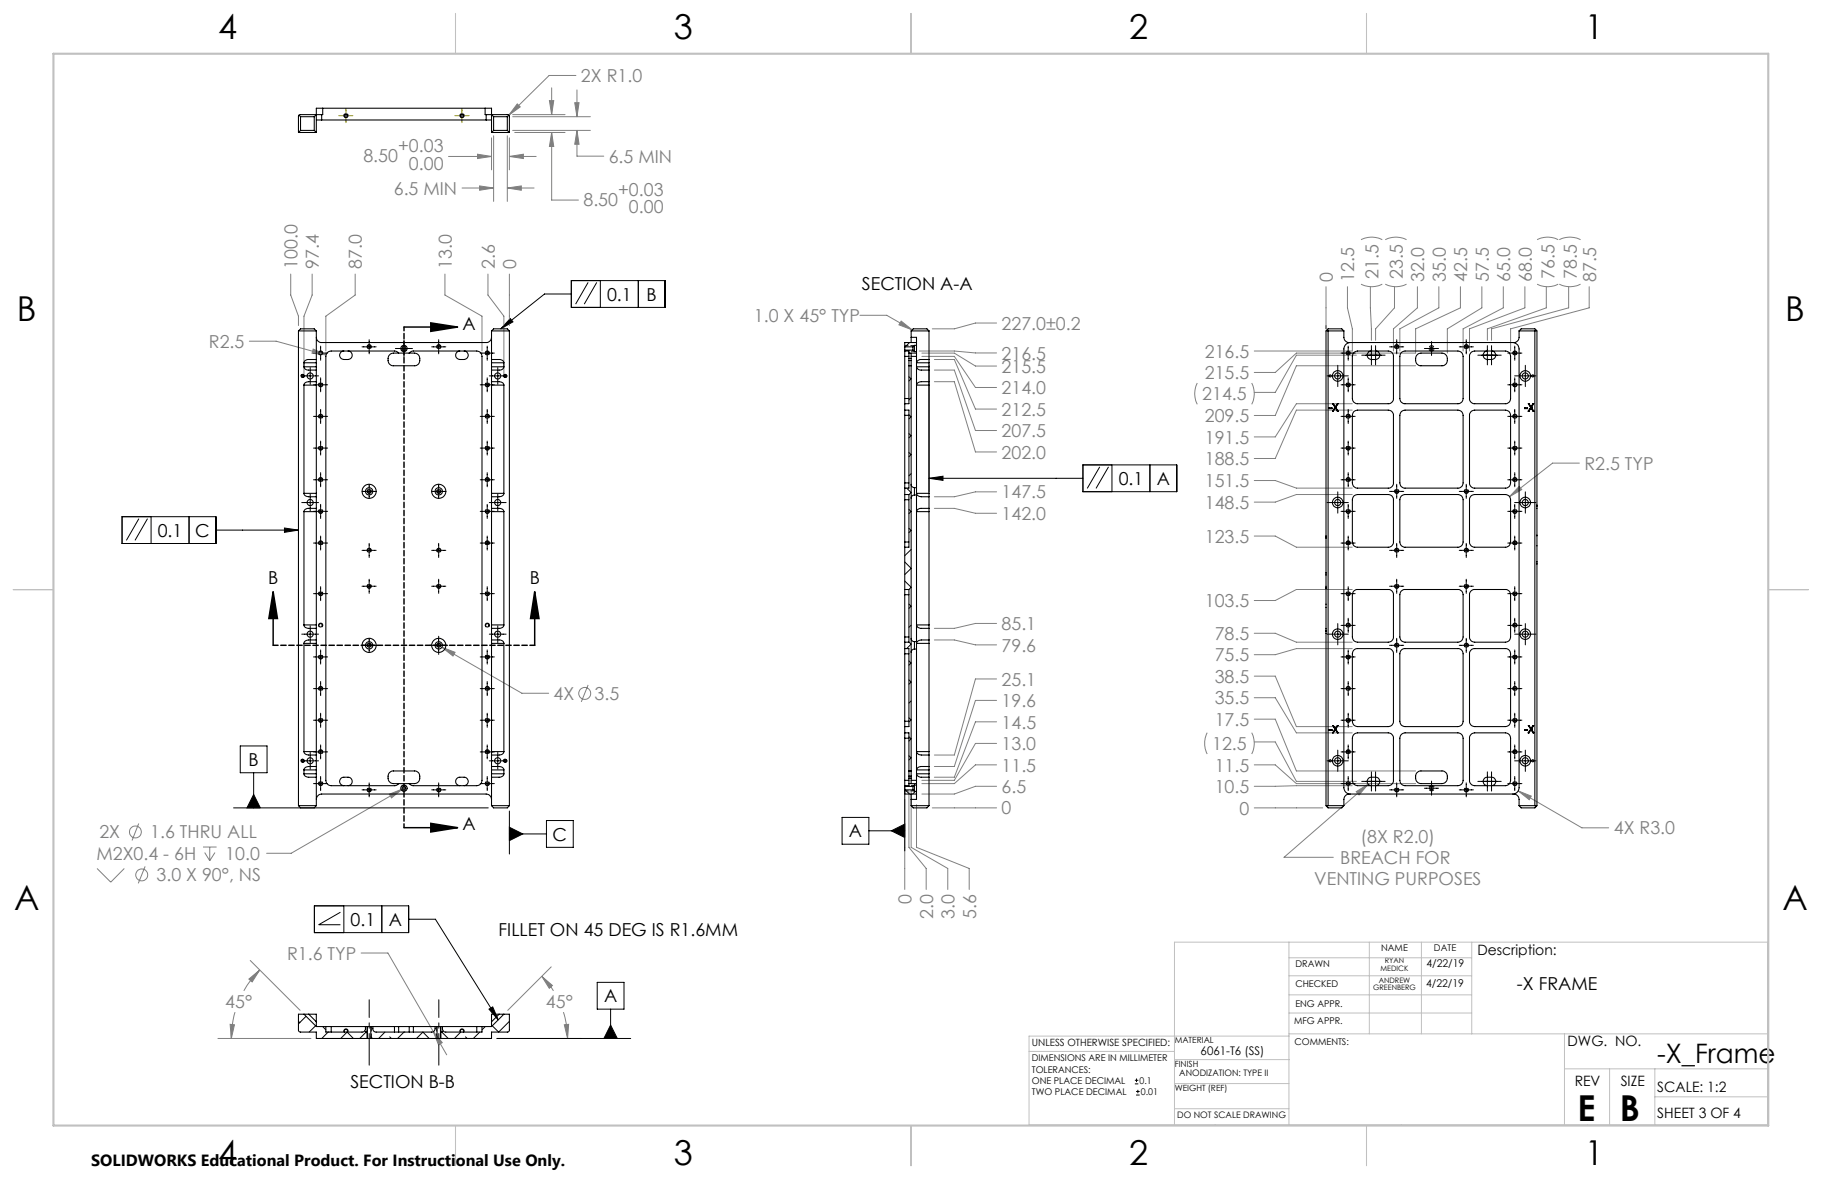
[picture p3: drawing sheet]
<svg xmlns="http://www.w3.org/2000/svg" width="432mm" height="279mm" viewBox="0 0 432 279" stroke-linecap="round" stroke-linejoin="round" font-family="sans-serif">
<defs><g id="words">
<g font-size="8.5">
<text x="373.9" y="265.7">E</text>
<text x="383.9" y="265.7">B</text>
</g>
<g font-size="8.1">
<text x="51.7" y="9.3">4</text>
<text x="159.7" y="9.3">3</text>
<text x="267.6" y="9.3">2</text>
<text x="375.6" y="9.3">1</text>
<text x="4" y="76">B</text>
<text x="423.1" y="76">B</text>
<text x="3.3" y="215.7">A</text>
<text x="422.4" y="215.7">A</text>
<text x="51.7" y="276">4</text>
<text x="159.7" y="276">3</text>
<text x="267.6" y="276">2</text>
<text x="375.6" y="276">1</text>
</g>
<text font-size="6.3" x="392.7" y="251.8">-X_Frame</text>
<g font-size="4.2" fill="#808080">
<text x="137.7" y="19.5">2X R1.0</text>
<text x="86.1" y="38.4">8.50</text>
<text x="94.3" y="36.1">+0.03</text>
<text x="96.9" y="40.2">0.00</text>
<text x="144.3" y="38.6">6.5 MIN</text>
<text x="93.3" y="46.2">6.5 MIN</text>
<text x="146.5" y="46.5">+0.03</text>
<text x="138.3" y="48.7">8.50</text>
<text x="149.1" y="50.6">0.00</text>
<text x="70.5" y="63.7" transform="rotate(-90 70.5 63.7)">100.0</text>
<text x="75.6" y="63.7" transform="rotate(-90 75.6 63.7)">97.4</text>
<text x="85.8" y="63.7" transform="rotate(-90 85.8 63.7)">87.0</text>
<text x="107.1" y="63.7" transform="rotate(-90 107.1 63.7)">13.0</text>
<text x="117.3" y="63.7" transform="rotate(-90 117.3 63.7)">2.6</text>
<text x="122.3" y="63.7" transform="rotate(-90 122.3 63.7)">0</text>
<text x="315.9" y="66.7" transform="rotate(-90 315.9 66.7)">0</text>
<text x="321" y="66.7" transform="rotate(-90 321 66.7)">12.5</text>
<text x="326.7" y="66.2" transform="rotate(-90 326.7 66.2)">21.5</text>
<text x="332.4" y="66.2" transform="rotate(-90 332.4 66.2)">23.5</text>
<text x="337.5" y="66.7" transform="rotate(-90 337.5 66.7)">32.0</text>
<text x="342.6" y="66.7" transform="rotate(-90 342.6 66.7)">35.0</text>
<text x="347.7" y="66.7" transform="rotate(-90 347.7 66.7)">42.5</text>
<text x="352.8" y="66.7" transform="rotate(-90 352.8 66.7)">57.5</text>
<text x="357.9" y="66.7" transform="rotate(-90 357.9 66.7)">65.0</text>
<text x="363" y="66.7" transform="rotate(-90 363 66.7)">68.0</text>
<text x="368.4" y="66.2" transform="rotate(-90 368.4 66.2)">76.5</text>
<text x="373.7" y="66.2" transform="rotate(-90 373.7 66.2)">78.5</text>
<text x="378.3" y="66.7" transform="rotate(-90 378.3 66.7)">87.5</text>
<text x="178.7" y="76.3">1.0 X 45° TYP</text>
<text x="49.5" y="82.4">R2.5</text>
<text x="237.4" y="78.1">227.0±0.2</text>
<text x="237.4" y="85.2">216.5</text>
<text x="237.4" y="88.3">215.5</text>
<text x="285.5" y="89.9">215.5</text>
<text x="285.5" y="84.8">216.5</text>
<text x="237.4" y="93.4">214.0</text>
<text x="284.9" y="94.9">214.5</text>
<text x="237.4" y="98.5">212.5</text>
<text x="285.5" y="100">209.5</text>
<text x="237.4" y="103.6">207.5</text>
<text x="285.5" y="105.1">191.5</text>
<text x="237.4" y="108.7">202.0</text>
<text x="285.5" y="110.2">188.5</text>
<text x="375.5" y="111.3">R2.5 TYP</text>
<text x="237.4" y="118.1">147.5</text>
<text x="285.5" y="115.5">151.5</text>
<text x="237.4" y="123.2">142.0</text>
<text x="285.5" y="120.6">148.5</text>
<text x="285.5" y="128.6">123.5</text>
<text x="285.5" y="143.9">103.5</text>
<text x="237.4" y="149.3">85.1</text>
<text x="237.4" y="154.4">79.6</text>
<text x="287.9" y="151.6">78.5</text>
<text x="287.9" y="161.8">38.5</text>
<text x="287.9" y="156.7">75.5</text>
<text x="131.2" y="165.9">4X</text>
<text x="140.9" y="165.9">3.5</text>
<text x="237.4" y="167.6">19.6</text>
<text x="237.4" y="162.5">25.1</text>
<text x="287.9" y="166.9">35.5</text>
<text x="237.4" y="172.7">14.5</text>
<text x="287.9" y="172">17.5</text>
<text x="237.4" y="177.7">13.0</text>
<text x="287.3" y="177.7">12.5</text>
<text x="237.4" y="182.8">11.5</text>
<text x="287.9" y="182.8">11.5</text>
<text x="237.4" y="187.9">6.5</text>
<text x="287.9" y="187.9">10.5</text>
<text x="237.4" y="193">0</text>
<text x="293.7" y="193">0</text>
<text x="382.5" y="197.7">4X R3.0</text>
<text x="22.8" y="203.8">M2X0.4 - 6H</text>
<text x="23.5" y="198.7">2X</text>
<text x="35.6" y="198.7">1.6 THRU ALL</text>
<text x="53.4" y="203.8">10.0</text>
<text x="322.5" y="199.7">(8X R2.0)</text>
<text x="37.1" y="208.9">3.0 X 90°, NS</text>
<text x="311.5" y="209.8">VENTING PURPOSES</text>
<text x="317.6" y="204.8">BREACH FOR</text>
<text x="216" y="214.3" transform="rotate(-90 216 214.3)">0</text>
<text x="221.1" y="217.8" transform="rotate(-90 221.1 217.8)">2.0</text>
<text x="226.2" y="217.8" transform="rotate(-90 226.2 217.8)">3.0</text>
<text x="231.3" y="217.8" transform="rotate(-90 231.3 217.8)">5.6</text>
<text x="68" y="227.4">R1.6 TYP</text>
<text x="53.4" y="238.9">45°</text>
<text x="129.4" y="238.9">45°</text>
</g>
<g font-size="4.2">
<text x="143.9" y="71.2">0.1</text>
<text x="153.2" y="71.2">B</text>
<text x="204.3" y="68.7">SECTION A-A</text>
<text x="109.6" y="78.2">A</text>
<text x="265.1" y="114.9">0.1</text>
<text x="274.2" y="114.9">A</text>
<text x="37.4" y="127.2">0.1</text>
<text x="46.3" y="127.2">C</text>
<text x="63.5" y="138.3">B</text>
<text x="125.6" y="138.3">B</text>
<text x="58.9" y="181.5">B</text>
<text x="109.6" y="196.8">A</text>
<text x="131" y="199.2">C</text>
<text x="201.2" y="198.5">A</text>
<text x="83.1" y="219.4">0.1</text>
<text x="92.1" y="219.4">A</text>
<text x="118.2" y="221.8">FILLET ON 45 DEG IS R1.6MM</text>
<text x="143.2" y="237.5">A</text>
<text x="359.5" y="234.7">-X FRAME</text>
<text x="83" y="257.7">SECTION B-B</text>
</g>
<text font-size="3.8" x="21.6" y="276.3">SOLIDWORKS Educational Product. For Instructional Use Only.</text>
<g font-size="3.4">
<text x="350.2" y="226.2">Description:</text>
<text x="371.5" y="247.9">DWG. NO.</text>
<text x="373.2" y="257.5">REV</text>
<text x="384.1" y="257.5">SIZE</text>
<text x="392.8" y="258.7">SCALE: 1:2</text>
<text x="392.8" y="264.9">SHEET 3 OF 4</text>
</g>
<text font-size="2.8" x="284.5" y="250">6061-T6 (SS)</text>
<g font-size="2.5">
<text x="338" y="233.8">4/22/19</text>
<text x="338" y="229.2">4/22/19</text>
</g>
<text font-size="2.4" x="244.5" y="247.8">UNLESS OTHERWISE SPECIFIED:</text>
<g font-size="2.2">
<text x="327.3" y="225.4">NAME</text>
<text x="339.8" y="225.4">DATE</text>
<text x="307" y="233.8">CHECKED</text>
<text x="307" y="229.3">DRAWN</text>
<text x="307" y="238.6">ENG APPR.</text>
<text x="306.7" y="242.7">MFG APPR.</text>
<text x="244.5" y="251.5">DIMENSIONS ARE IN MILLIMETER</text>
<text x="306.8" y="247.7">COMMENTS:</text>
<text x="244.5" y="254.2">TOLERANCES:</text>
<text x="244.5" y="256.8">ONE PLACE DECIMAL</text>
<text x="270.1" y="256.8">0.1</text>
<text x="244.5" y="259.5">TWO PLACE DECIMAL</text>
<text x="270.4" y="259.5">0.01</text>
</g>
<g font-size="2.1">
<text x="279.5" y="255">ANODIZATION: TYPE II</text>
<text x="279" y="264.9">DO NOT SCALE DRAWING</text>
</g>
<g font-size="2">
<text x="278.4" y="247.1">MATERIAL</text>
<text x="278.4" y="253">FINISH</text>
<text x="278.4" y="258.5">WEIGHT (REF)</text>
</g>
<g font-size="1.8">
<text x="326.8" y="232.9">ANDREW</text>
<text x="327.2" y="230">MEDICK</text>
<text x="328.2" y="228.3">RYAN</text>
<text x="325.4" y="234.6">GREENBERG</text>
</g>
</g></defs>
<g fill="none" stroke="#808080" stroke-width=".24">
<path d="M136.5 17.9h-6.4l-9.5 9.4M106.3 37.1h10.2M113.2 36.5l3.3 .6-3.3 .5zM116.5 32.7v7.6M117 32.2v15.5M120.2 32.2v15.5M120.7 37.1l3.3-.6v1.1zM120.7 32.7v7.6M120.7 37.1h6.4M121.5 27.7h18.4M121.5 30.9h18.4M121.5 27.2h12.4"/>
<path d="M122 31.4h11.9M122.6 24.6l.7 .7-2.7 2zM130.2 23.8h1l-.5 3.4zM130.7 31.4l.5 3.3h-1zM130.7 31.4v16h6.4M130.7 20.8v6.4M136.2 24.3h1l-.5 3.4zM136.7 30.9l.5 3.3h-1zM136.7 30.9v6.1h6.4M136.7 21.3v6.4M109.5 44.6h7.5M113.7 44.1l3.3 .5-3.3 .5z"/>
<path d="M120.2 44.6l3.3-.5v1zM120.2 44.6h6.4M322.5 56.8l.4-.1a5.5 5.5 0 0 1 4.7 .1M328.3 56.8l1-.4 1.4-.2 1.7 .2 .9 .4M364.3 56.8l.3-.1a5.5 5.5 0 0 1 4.7 .1M369.5 56.8l1-.4 1.4-.2 1.7 .2 1 .4M68.9 64.9v5l1.8 5v2.3M74 64.9v5l-2 5v14.3M84.2 64.9v5l-7 5v8.3M105.4 64.9v5l8.8 5v8.3M115.6 64.9v5l3.8 5v14.3M120.7 64.9v12.3"/>
<path d="M203.8 74.7h6.3l6.1 3.5M213.6 76.1l2.6 2.1-3.2-1.2zM236.2 76.6h-5l-5 1.3h-5.3M314.3 67.9v10M319.3 67.9v5.1l1.2 4.9v5.3h-23.2M322.5 67.3l.4 .2a5.5 5.5 0 0 0 4.7-.2M324.8 67.9l.2 12.7M328.3 67.3l1 .4 1.4 .2 1.7-.2 .9-.4M330.5 67.9v5.1l-4.5 4.9v2.7M335.9 67.9v5.1l-5.7 4.9v5.3M341 67.9v5.1l-9.2 4.9v5.3M346.1 67.9v5.1l-10.6 4.9v5.8h-28.3l-5 4.6h-4.9"/>
<path d="M351.2 67.9v5.1l-8.2 4.9v5.8M356.3 67.9v5.1l-9.6 4.9v5.3M361.4 67.9v5.1l-13.1 4.9v5.3M364.3 67.3l.3 .2a5.5 5.5 0 0 0 4.7-.2M366.5 67.9v5.1l-14 4.9v2.7M369.5 67.3l1 .4 1.4 .2 1.7-.2 1-.4M371.8 67.9v5.1l-18.3 4.9v2.7M376.6 67.9v5.1l-18.6 4.9v5.3M59.1 80.9h6.3l11.9 3.2M74.2 82.7l3.1 1.4-3.4-.4zM217.8 83.2h8.4l5 .4h5M218.5 83.7h7.7l5 3h5"/>
<path d="M218.5 84.5h7.7l5 7.3h5M221.4 85.2h4.8l5 11.7h5M221.4 87.7h4.8l5 14.3h5M221.4 90.5h4.8l5 16.6h5M283.7 90.8l-.3 1-.3 1.3 .3 1.8 .3 .9M296.7 90.8l.3 1 .3 1.3-.3 1.8-.3 .9M320.5 95.7h-13.3l-5 7.8h-4.9M320.5 97.2h-13.3l-5 11.5h-4.9M321.5 84.2h-14.3l-5 8.8h-4.9M335.5 86.7h-28.3l-5 11.8h-4.9M236.2 116.6h-5l-5 1.1h-4.8M297.3 113.9h4.9l5 1.8h13.3"/>
<path d="M320.5 117.2h-13.3l-5 1.8h-4.9M360 115.3l.6 .7-2.8 1.7zM374.3 109.7h-6.4l-10.1 8M221.4 120.5h4.8l5 1.1h5M297.3 127h4.9l5 2.7h13.3M320.5 139.7h-13.3l-5 2.6h-4.9M104.7 153.4l3.1 1.2-.4 .9zM104.7 153.4l19 10.9h6.3M221.4 151.7h4.8l5 1.1h5M236.2 147.7h-5l-5 1.2h-4.8M297.3 150.1h4.9l5 2.1h13.3M320.5 153.7h-13.3l-5 1.5h-4.9"/>
<path d="M139.4 162.3l-1.6 4M236.2 171.1h-5l-5 13.1h-4.8M236.2 166h-5l-5 15.6h-4.8M236.2 160.9h-5l-5 18h-4.8M236.2 176.2h-5l-5 8.7h-7.7M286.1 173.6a5.6 5.6 0 0 0 0 5.1M296.7 173.6l.3 1 .3 1.4-.3 1.7-.3 1M297.3 165.3h4.9l5 8.4h13.3M297.3 160.2h4.9l5 12h13.3M297.3 170.4h4.9l5 12.3h28.3M297.3 175.8h4.9l5 9.4h14.3M32.9 195.2l-1.6 4"/>
<path d="M92.3 188.2l3.1-1.2-2.6 2.1zM95.4 187l-26.4 15.2h-5.8M214.4 189.4v21.4M215.4 187.5v13.3l4.1 5v5M215.9 187.5v13.3l8.7 5v5M217.2 190.7v10.1l12.5 5v5M220.9 191.5h15.3M236.2 186.3h-5l-5 1.9h-7.7M236.2 181.3h-5l-5 4.4h-7.7M297.3 191.5h16.2M297.3 181.3h4.9l5 4.4h28.3M320.5 186.2l-23.2 .1"/>
<path d="M321.4 187.6l2.8-1.8-2.1 2.6zM324.2 185.8l-19.9 17.4h11.7M359.8 187.4l3.1 1.3-.5 .8zM359.8 187.4l15.1 8.8h6.3M23 205.8l3.2 3.3 3.3-3.3M34.4 205.3l-1.6 4M48.1 200.7h3.2M48.5 202l1.2 2M49.7 200.7v3.3M50.9 202l-1.2 2M55.7 239.9l-.7 3.4-.2 2.8M59 232l2.6-2.1-1.8 2.8z"/>
<path d="M59.3 227.6l11.8 11.8M61.6 229.9l-1.9 2-1.9 2.9M85.6 225.8h6.3l10.8 18.7M128.4 231.4l2.5 2.1-.7 .7zM128.4 231.4l1.5 1.6 1.3 1.8M130.6 229.1l-10.3 10.3M133.5 239.9a20.9 20.9 0 0 1 1 6.2M51.6 246.1h22.1M54.5 242.7l1.1 .2-.8 3.2zM102.7 244.5l2.1 2.6-.9 .5zM102.7 244.5l3.2 5.5M117.8 246.1h19.9"/>
<path d="M133.7 242.9l1.1-.2-.3 3.4z"/>
<circle cx="138.6" cy="164.3" r="1.41"/>
<circle cx="32.1" cy="197.2" r="1.42"/>
<circle cx="33.6" cy="207.3" r="1.41"/>
</g>
<g fill="none" stroke="#000" stroke-width=".24">
<path d="M120.9 75.5l.7 .8-2.9 1.6zM135.4 66.5h22.2v6.3h-22.2zM135.4 69.7h-6.4l-10.3 8.2M139.4 66.9l-3 5.2M141.4 66.9l-2.9 5.2M142.3 66.5v6.3M151.3 66.5v6.3M71.5 89.1h4M71.7 88.7l-.3 .2v.2M72.1 89.1l-.1 .3-.3 .1M73.5 87.1v4M74.3 98.7h3.3"/>
<path d="M74.3 83.7h3.3M74.3 91.2h3.3M76 82v3.4M76 89.5v3.4M76 97v3.4M85.8 82.2h3.3M87.5 80.5v3.4M93.7 82.6h4.1M95.7 80.6v4M102.3 82.2h3.4M104 80.5v3.4M113.8 98.7h3.4"/>
<path d="M113.8 83.7h3.4M113.8 91.2h3.4M115.5 82v3.4M115.5 89.5v3.4M115.5 97v3.4M116 89.1h3.9M118 87.1v4M119.7 88.7l-.4 .4M120.1 89.1l-.4 .4M220.2 86.5v30M314.5 89.1h5M317 86.6v5"/>
<path d="M317.8 98.7h3.4M317.8 83.7h3.4M317.8 91.2h3.4M319.5 82v3.4M319.5 89.5v3.4M319.5 97v3.4M322.7 84.2h5.6M325 81.9v4.6M326 81.9v4.6M329.3 82.2h3.4M331 80.5v3.4M337.6 82.6h3.3"/>
<path d="M339.3 80.9v3.3M345.8 82.2h3.4M347.5 80.5v3.4M350.2 84.2h5.6M352.5 81.9v4.6M353.5 81.9v4.6M357.3 98.7h3.4M357.3 83.7h3.4M357.3 91.2h3.4M359 89.1h5M359 82v3.4M359 89.5v3.4"/>
<path d="M359 97v3.4M361.5 86.6v5M71.5 119.1h4M73.5 117.1v4M74.3 113.7h3.3M74.3 106.2h3.3M76 104.5v3.3M76 112v3.4M76 119.5v3.4M85.8 116.5h3.3M87.5 114.8v3.3M102.3 116.5h3.4"/>
<path d="M104 114.8v3.3M113.8 113.7h3.4M113.8 106.2h3.4M115.5 104.5v3.3M115.5 112v3.4M115.5 119.5v3.4M116 119.1h3.9M118 117.1v4M220.2 113.3l3.3-.4v.9zM220.2 113.3h36.4M256.6 110.2h22.3v6.3h-22.3zM260.6 110.6l-2.9 5.1"/>
<path d="M262.7 110.6l-2.9 5.1M263.5 110.2v6.3M272.5 110.2v6.3M314.5 119.1h5M317 116.6v5M317.8 113.7h3.4M317.8 106.2h3.4M319.5 104.5v3.3M319.5 112v3.4M319.5 119.5v3.4M329.3 116.5h3.4M331 114.8v3.3"/>
<path d="M345.8 116.5h3.4M347.5 114.8v3.3M357.3 113.7h3.4M357.3 106.2h3.4M359 119.1h5M359 104.5v3.3M359 112v3.4M359 119.5v3.4M361.5 116.6v5M28.9 122.4h22.3v6.4h-22.3zM32.9 122.9l-2.9 5.2M35 122.9l-3 5.2"/>
<path d="M35.8 122.4v6.4M44.8 122.4v6.4M51.2 125.6h19.5M67.4 125.1l3.3 .5-3.3 .6zM74.3 128.7h3.3M74.3 121.2h3.3M76 127v3.4M76 139v3.3M85.8 130.4h3.3M85.8 138.9h3.3M87.5 128.8v3.3M87.5 137.3v3.3"/>
<path d="M102.3 130.4h3.4M102.3 138.9h3.4M104 128.8v3.3M104 137.3v3.3M113.8 128.7h3.4M113.8 121.2h3.4M115.5 127v3.4M115.5 139v3.3M317.8 128.7h3.4M317.8 121.2h3.4M319.5 127v3.4M319.5 139v3.3"/>
<path d="M329.3 130.4h3.4M329.3 138.9h3.4M331 128.8v3.3M331 137.3v3.3M345.8 130.4h3.4M345.8 138.9h3.4M347.5 128.8v3.3M347.5 137.3v3.3M357.3 128.7h3.4M357.3 121.2h3.4M359 127v3.4M359 139v3.3"/>
<path d="M71.5 150.3h4M73.5 148.3v4M74.3 155.7h3.3M74.3 140.7h3.3M76 154v3.4M85.8 152.9h3.3M87.5 151.3v3.3M101.8 152.9h4.3M104 150.8v4.3M113.8 155.7h3.4M113.8 140.7h3.4M115.5 154v3.4"/>
<path d="M116 150.3h3.9M118 148.3v4M314.5 150.3h5M317 147.8v5M317.8 155.7h3.4M317.8 140.7h3.4M317.8 148.2h3.4M319.5 146.5v3.4M319.5 154v3.4M329.3 152.9h3.4M331 151.3v3.3M345.8 152.9h3.4"/>
<path d="M347.5 151.3v3.3M357.3 155.7h3.4M357.3 140.7h3.4M357.3 148.2h3.4M359 150.3h5M359 146.5v3.4M359 154v3.4M361.5 147.8v5M56.9 176.8h6.4v6.3h-6.4zM71.7 179.9l-.3 .2v.2M73.5 178.3v4M74.3 170.7h3.3"/>
<path d="M74.3 163.2h3.3M74.3 178.2h3.3M76 161.5v3.4M76 169v3.4M76 176.5v3.3M113.8 170.7h3.4M113.8 163.2h3.4M113.8 178.2h3.4M115.5 161.5v3.4M115.5 169v3.4M115.5 176.5v3.3M118 178.3v4"/>
<path d="M119.7 179.9l-.2 .1-.2 .3M317 177.8v5M317.8 170.7h3.4M317.8 163.2h3.4M317.8 178.2h3.4M319.5 161.5v3.4M319.5 169v3.4M319.5 176.5v3.3M357.3 170.7h3.4M357.3 163.2h3.4M357.3 178.2h3.4M359 161.5v3.4"/>
<path d="M359 169v3.4M359 176.5v3.3M361.5 177.8v5M55.4 191.5h60.3M60.1 188.3l1.6 3.2h-3.2zM60.1 183.1v8.4M71.5 180.3h4M72.1 180.3l-.4 .4M74.3 185.7h3.3M76 184v3.4M85.8 187.2h3.3M87.5 185.5v3.3"/>
<path d="M102.3 187.2h3.4M104 185.5v3.3M113.8 185.7h3.4M115.5 184v3.4M116 180.3h3.9M120.1 180.3l-.4 .4M120.7 196l3.2 1.6-3.2 1.6zM120.7 197.6h8.8M120.7 192.2v10.2M129.5 194.5h6.4v6.3h-6.4zM199.6 193.7h6.3v6.4h-6.3zM205.9 196.9h8.5"/>
<path d="M211.2 196.9l3.2-1.6v3.2zM214.4 186.2v15.4M314.5 180.3h5M317.8 185.7h3.4M319.5 184v3.4M322.7 185.2h5.6M325 182.9v4.6M326 182.9v4.6M329.3 187.2h3.4M331 185.5v3.3M337.6 186.8h3.3M339.3 185.1v3.4"/>
<path d="M345.8 187.2h3.4M347.5 185.5v3.3M350.2 185.2h5.6M352.5 182.9v4.6M353.5 182.9v4.6M357.3 185.7h3.4M359 180.3h5M359 184v3.4M74.5 214.7h22.3v6.3h-22.3zM80.7 216.2l-5.2 2.9h5.2M81.5 214.7v6.3M90.5 214.7v6.3"/>
<path d="M96.8 217.8h6.4l14.9 23.9M115.9 239.1l.9-.5 1.3 3.1zM141.5 232.8h6.4v6.3h-6.4zM144.7 239.1v7M117.8 246.1h31.7M144.7 242.9l1.6 3.2h-3.2zM269 256.9h.8M269 256h.8M269.2 259.5h.9M269.2 258.7h.9M269.3 255.6v.8M269.7 258.3v.8"/>
</g>
<path d="M95.7 77.5h12.7M102.1 76.5l6.3 1-6.3 1zM64.7 140.2l1.1 6.4h-2.1zM64.7 140.2v12.7M126.7 140.2l1 6.4h-2zM126.7 140.2v12.7M95.7 196.1h12.7M102.1 195.1l6.3 1-6.3 1.1z" fill="none" stroke="#000" stroke-width=".35"/>
<g fill="none" stroke="#000" stroke-width=".24" stroke-dasharray="1.3 .6" stroke-linecap="butt">
<path d="M82 27.9a.5 .5 0 0 1-.5-.7 .5 .5 0 0 1 .9-.1 .5 .5 0 0 1-.3 .8h-.1M109.5 27.9a.5 .5 0 0 1-.5-.7 .5 .5 0 0 1 .9-.1 .5 .5 0 0 1-.3 .8h-.1M76 98.2a.5 .5 0 0 0-.5 .7 .5 .5 0 0 0 .9 .1 .5 .5 0 0 0-.3-.8h-.1M76 83.2a.5 .5 0 0 0-.5 .7 .5 .5 0 0 0 .9 .1 .5 .5 0 0 0-.3-.8h-.1M76 91.7a.5 .5 0 0 1-.5-.7 .5 .5 0 0 1 .9-.1 .5 .5 0 0 1-.3 .8h-.1M87.5 81.7a.5 .5 0 0 0-.5 .7 .5 .5 0 0 0 .9 .1 .5 .5 0 0 0-.3-.8h-.1M104 81.7a.5 .5 0 0 0-.5 .7 .5 .5 0 0 0 .9 .1 .5 .5 0 0 0-.3-.8h-.1M115.5 83.2a.5 .5 0 0 0-.5 .7 .5 .5 0 0 0 .9 .1 .5 .5 0 0 0-.3-.8h-.1M115.5 98.2a.5 .5 0 0 0-.5 .7 .5 .5 0 0 0 .9 .1 .5 .5 0 0 0-.3-.8h-.1M115.5 91.7a.5 .5 0 0 1-.5-.7 .5 .5 0 0 1 .9-.1 .5 .5 0 0 1-.3 .8h-.1M319.5 83.2a.5 .5 0 0 1 .5 .7 .5 .5 0 0 1-.9 .1 .5 .5 0 0 1 .3-.8h.1M319.5 98.2a.5 .5 0 0 1 .5 .7 .5 .5 0 0 1-.9 .1 .5 .5 0 0 1 .3-.8h.1"/>
<path d="M319.5 91.7a.5 .5 0 0 0 .5-.7 .5 .5 0 0 0-.9-.1 .5 .5 0 0 0 .3 .8h.1M331 81.7a.5 .5 0 0 1 .5 .7 .5 .5 0 0 1-.9 .1 .5 .5 0 0 1 .3-.8h.1M347.5 81.7a.5 .5 0 0 1 .5 .7 .5 .5 0 0 1-.9 .1 .5 .5 0 0 1 .3-.8h.1M359 98.2a.5 .5 0 0 1 .5 .7 .5 .5 0 0 1-.9 .1 .5 .5 0 0 1 .3-.8h.1M359 83.2a.5 .5 0 0 1 .5 .7 .5 .5 0 0 1-.9 .1 .5 .5 0 0 1 .3-.8h.1M359 91.7a.5 .5 0 0 0 .5-.7 .5 .5 0 0 0-.9-.1 .5 .5 0 0 0 .3 .8h.1M76 113.2a.5 .5 0 0 0-.5 .7 .5 .5 0 0 0 .9 .1 .5 .5 0 0 0-.3-.8h-.1M76 106.7a.5 .5 0 0 1-.5-.7 .5 .5 0 0 1 .9-.1 .5 .5 0 0 1-.3 .8h-.1M87.5 116.9a.5 .5 0 0 1-.5-.7 .5 .5 0 0 1 .9-.1 .5 .5 0 0 1-.3 .8h-.1M104 116.9a.5 .5 0 0 1-.5-.7 .5 .5 0 0 1 .9-.1 .5 .5 0 0 1-.3 .8h-.1M115.5 113.2a.5 .5 0 0 0-.5 .7 .5 .5 0 0 0 .9 .1 .5 .5 0 0 0-.3-.8h-.1M115.5 106.7a.5 .5 0 0 1-.5-.7 .5 .5 0 0 1 .9-.1 .5 .5 0 0 1-.3 .8h-.1"/>
<path d="M319.5 113.2a.5 .5 0 0 1 .5 .7 .5 .5 0 0 1-.9 .1 .5 .5 0 0 1 .3-.8h.1M319.5 106.7a.5 .5 0 0 0 .5-.7 .5 .5 0 0 0-.9-.1 .5 .5 0 0 0 .3 .8h.1M331 116.9a.5 .5 0 0 0 .5-.7 .5 .5 0 0 0-.9-.1 .5 .5 0 0 0 .3 .8h.1M347.5 116.9a.5 .5 0 0 0 .5-.7 .5 .5 0 0 0-.9-.1 .5 .5 0 0 0 .3 .8h.1M359 113.2a.5 .5 0 0 1 .5 .7 .5 .5 0 0 1-.9 .1 .5 .5 0 0 1 .3-.8h.1M359 106.7a.5 .5 0 0 0 .5-.7 .5 .5 0 0 0-.9-.1 .5 .5 0 0 0 .3 .8h.1M76 128.2a.5 .5 0 0 0-.5 .7 .5 .5 0 0 0 .9 .1 .5 .5 0 0 0-.3-.8h-.1M76 121.7a.5 .5 0 0 1-.5-.7 .5 .5 0 0 1 .9-.1 .5 .5 0 0 1-.3 .8h-.1M87.5 129.9a.5 .5 0 0 0-.5 .7 .5 .5 0 0 0 .9 .1 .5 .5 0 0 0-.3-.8h-.1M87.5 139.4a.5 .5 0 0 0 .4-.7 .5 .5 0 0 0-.8-.1 .5 .5 0 0 0 .3 .8h.1M104 129.9a.5 .5 0 0 0-.5 .7 .5 .5 0 0 0 .9 .1 .5 .5 0 0 0-.3-.8h-.1M104 139.4a.5 .5 0 0 0 .4-.7 .5 .5 0 0 0-.8-.1 .5 .5 0 0 0 .3 .8h.1"/>
<path d="M115.5 128.2a.5 .5 0 0 0-.5 .7 .5 .5 0 0 0 .9 .1 .5 .5 0 0 0-.3-.8h-.1M115.5 121.7a.5 .5 0 0 1-.5-.7 .5 .5 0 0 1 .9-.1 .5 .5 0 0 1-.3 .8h-.1M319.5 128.2a.5 .5 0 0 1 .5 .7 .5 .5 0 0 1-.9 .1 .5 .5 0 0 1 .3-.8h.1M319.5 121.7a.5 .5 0 0 0 .5-.7 .5 .5 0 0 0-.9-.1 .5 .5 0 0 0 .3 .8h.1M331 129.9a.5 .5 0 0 1 .5 .7 .5 .5 0 0 1-.9 .1 .5 .5 0 0 1 .3-.8h.1M331 139.4a.5 .5 0 0 1-.4-.7 .5 .5 0 0 1 .8-.1 .5 .5 0 0 1-.3 .8h-.1M347.5 129.9a.5 .5 0 0 1 .5 .7 .5 .5 0 0 1-.9 .1 .5 .5 0 0 1 .3-.8h.1M347.5 139.4a.5 .5 0 0 1-.4-.7 .5 .5 0 0 1 .8-.1 .5 .5 0 0 1-.3 .8h-.1M359 128.2a.5 .5 0 0 1 .5 .7 .5 .5 0 0 1-.9 .1 .5 .5 0 0 1 .3-.8h.1M359 121.7a.5 .5 0 0 0 .5-.7 .5 .5 0 0 0-.9-.1 .5 .5 0 0 0 .3 .8h.1M76 156.2a.5 .5 0 0 0 .4-.7 .5 .5 0 0 0-.8-.1 .5 .5 0 0 0 .3 .8h.1M76 141.2a.5 .5 0 0 0 .4-.7 .5 .5 0 0 0-.8-.1 .5 .5 0 0 0 .3 .8h.1"/>
<path d="M76 147.7a.5 .5 0 0 1 .4 .7 .5 .5 0 0 1-.8 .1 .5 .5 0 0 1 .3-.8h.1M87.5 152.4a.5 .5 0 0 1 .4 .7 .5 .5 0 0 1-.8 .1 .5 .5 0 0 1 .3-.8h.1M104 152.4a.5 .5 0 0 1 .4 .7 .5 .5 0 0 1-.8 .1 .5 .5 0 0 1 .3-.8h.1M115.5 156.2a.5 .5 0 0 0 .4-.7 .5 .5 0 0 0-.8-.1 .5 .5 0 0 0 .3 .8h.1M115.5 141.2a.5 .5 0 0 0 .4-.7 .5 .5 0 0 0-.8-.1 .5 .5 0 0 0 .3 .8h.1M115.5 147.7a.5 .5 0 0 1 .4 .7 .5 .5 0 0 1-.8 .1 .5 .5 0 0 1 .3-.8h.1M319.5 156.2a.5 .5 0 0 1-.4-.7 .5 .5 0 0 1 .8-.1 .5 .5 0 0 1-.3 .8h-.1M319.5 141.2a.5 .5 0 0 1-.4-.7 .5 .5 0 0 1 .8-.1 .5 .5 0 0 1-.3 .8h-.1M319.5 147.7a.5 .5 0 0 0-.4 .7 .5 .5 0 0 0 .8 .1 .5 .5 0 0 0-.3-.8h-.1M331 152.4a.5 .5 0 0 0-.4 .7 .5 .5 0 0 0 .8 .1 .5 .5 0 0 0-.3-.8h-.1M347.5 152.4a.5 .5 0 0 0-.4 .7 .5 .5 0 0 0 .8 .1 .5 .5 0 0 0-.3-.8h-.1M359 156.2a.5 .5 0 0 1-.4-.7 .5 .5 0 0 1 .8-.1 .5 .5 0 0 1-.3 .8h-.1"/>
<path d="M359 141.2a.5 .5 0 0 1-.4-.7 .5 .5 0 0 1 .8-.1 .5 .5 0 0 1-.3 .8h-.1M359 147.7a.5 .5 0 0 0-.4 .7 .5 .5 0 0 0 .8 .1 .5 .5 0 0 0-.3-.8h-.1M76 171.2a.5 .5 0 0 0 .4-.7 .5 .5 0 0 0-.8-.1 .5 .5 0 0 0 .3 .8h.1M76 177.7a.5 .5 0 0 1 .4 .7 .5 .5 0 0 1-.8 .1 .5 .5 0 0 1 .3-.8h.1M76 162.7a.5 .5 0 0 1 .4 .7 .5 .5 0 0 1-.8 .1 .5 .5 0 0 1 .3-.8h.1M115.5 171.2a.5 .5 0 0 0 .4-.7 .5 .5 0 0 0-.8-.1 .5 .5 0 0 0 .3 .8h.1M115.5 177.7a.5 .5 0 0 1 .4 .7 .5 .5 0 0 1-.8 .1 .5 .5 0 0 1 .3-.8h.1M115.5 162.7a.5 .5 0 0 1 .4 .7 .5 .5 0 0 1-.8 .1 .5 .5 0 0 1 .3-.8h.1M319.5 171.2a.5 .5 0 0 1-.4-.7 .5 .5 0 0 1 .8-.1 .5 .5 0 0 1-.3 .8h-.1M319.5 177.7a.5 .5 0 0 0-.4 .7 .5 .5 0 0 0 .8 .1 .5 .5 0 0 0-.3-.8h-.1M319.5 162.7a.5 .5 0 0 0-.4 .7 .5 .5 0 0 0 .8 .1 .5 .5 0 0 0-.3-.8h-.1M359 171.2a.5 .5 0 0 1-.4-.7 .5 .5 0 0 1 .8-.1 .5 .5 0 0 1-.3 .8h-.1"/>
<path d="M359 177.7a.5 .5 0 0 0-.4 .7 .5 .5 0 0 0 .8 .1 .5 .5 0 0 0-.3-.8h-.1M359 162.7a.5 .5 0 0 0-.4 .7 .5 .5 0 0 0 .8 .1 .5 .5 0 0 0-.3-.8h-.1M76 186.2a.5 .5 0 0 0 .4-.7 .5 .5 0 0 0-.8-.1 .5 .5 0 0 0 .3 .8h.1M87.5 187.7a.5 .5 0 0 0 .4-.7 .5 .5 0 0 0-.8-.1 .5 .5 0 0 0 .3 .8h.1M104 187.7a.5 .5 0 0 0 .4-.7 .5 .5 0 0 0-.8-.1 .5 .5 0 0 0 .3 .8h.1M115.5 186.2a.5 .5 0 0 0 .4-.7 .5 .5 0 0 0-.8-.1 .5 .5 0 0 0 .3 .8h.1M319.5 186.2a.5 .5 0 0 1-.4-.7 .5 .5 0 0 1 .8-.1 .5 .5 0 0 1-.3 .8h-.1M331 187.7a.5 .5 0 0 1-.4-.7 .5 .5 0 0 1 .8-.1 .5 .5 0 0 1-.3 .8h-.1M347.5 187.7a.5 .5 0 0 1-.4-.7 .5 .5 0 0 1 .8-.1 .5 .5 0 0 1-.3 .8h-.1M359 186.2a.5 .5 0 0 1-.4-.7 .5 .5 0 0 1 .8-.1 .5 .5 0 0 1-.3 .8h-.1M82 243.8a.5 .5 0 0 0-.5 .7 .5 .5 0 0 0 .9 .1 .5 .5 0 0 0-.3-.8h-.1M109.5 243.8a.5 .5 0 0 0-.5 .7 .5 .5 0 0 0 .9 .1 .5 .5 0 0 0-.3-.8h-.1"/>
</g>
<path d="M95.7 83.2a.65 .65 0 0 1-.5-.9 .65 .65 0 0 1 1.1-.1 .65 .65 0 0 1-.4 1h-.2M339.3 83.2a.65 .65 0 0 0 .6-.9 .65 .65 0 0 0-1.2-.1 .65 .65 0 0 0 .5 1h.1M95.7 186.1a.65 .65 0 0 1 .6 1 .65 .65 0 0 1-1.1 .1 .65 .65 0 0 1 .4-1.1h.1M339.3 186.1a.65 .65 0 0 0-.6 1 .65 .65 0 0 0 1.1 .1 .65 .65 0 0 0-.4-1.1h-.1" fill="none" stroke="#000" stroke-width=".24" stroke-dasharray="1.3 .6" stroke-dashoffset=".5" stroke-linecap="butt"/>
<path d="M87.5 252.4v-15.5M104 252.4v-15.5" fill="none" stroke="#000" stroke-width=".24" stroke-dasharray="15.2 1.3 1.3 1.3" stroke-dashoffset="7.8"/>
<path d="M95.7 77.5v118.6" fill="none" stroke="#000" stroke-width=".35" stroke-dasharray="1.3 .6" stroke-dashoffset=".4"/>
<path d="M126.7 152.9h-62" fill="none" stroke="#000" stroke-width=".35" stroke-dasharray="1.3 .6" stroke-dashoffset=".1"/>
<path d="M418.9 223.3v43.3" fill="none" stroke="#c0c0c0" stroke-width=".24" stroke-dasharray="15.2 1.3 1.3 1.3" stroke-dashoffset="5"/>
<g fill="none" stroke="#c0c0c0" stroke-width=".24">
<path d="M305.5 223.3v43.3M305.5 235.8h43.3M305.5 231.2h43.3M305.5 227h43.3M324.5 223.3v21.7M336.9 223.3v21.7M348.8 223.3v21.7M243.9 249.2h34.4M278.3 256.8h27.2M278.3 251.1h27.3M305.5 245h113.4M305.5 240.1h43.3"/>
<path d="M305.5 245.5h-61.6v21.1h175M370.8 245v21.6M370.8 253.3h48.1M381.5 253.3v13.3M392.2 259.9h26.7M392.2 253.3v13.3M278.3 262.7h27.2M418.9 265.1v-41.8h-140.6v43.3"/>
</g>
<path d="M108 3.2v9.5M215.9 3.2v9.5M323.8 3.2v9.5M3.1 139.7h9.6M419.1 139.7h9.5M108 266.7v9.6M215.9 266.7v9.6M323.8 266.7v9.6" fill="none" stroke="#c0c0c0" stroke-width=".25"/>
<path d="M12.7 12.7h406.4v254h-406.4z" fill="none" stroke="#c0c0c0" stroke-width=".5"/>
<path d="M216.6 83.2h-1.2M216.6 186.1h-1.2" fill="none" stroke="#000" stroke-width=".24" stroke-dasharray="1.3 .6" stroke-dashoffset=".6"/>
<path d="M216.6 81.9h-2.2M216.6 187.4h-2.2" fill="none" stroke="#000" stroke-width=".24" stroke-dasharray="1.3 .6" stroke-dashoffset=".5"/>
<path d="M87 243.3v2.8M88 243.3v2.8M103.5 243.3v2.8M104.5 243.3v2.8" fill="none" stroke="#000" stroke-width=".24" stroke-dasharray="1.3 .6" stroke-dashoffset=".2"/>
<path d="M80.3 27.4h3.3M82 25.7v3.4M107.8 27.4h3.4M109.5 25.7v3.4" fill="none" stroke="#808000" stroke-width=".24"/>
<g fill="#000">
<path d="M102.1 76.5l6.3 1-6.3 1zM102.1 195.1l6.3 1-6.3 1.1z"/>
<path d="M126.7 140.2l1 6.4h-2zM64.7 140.2l1.1 6.4h-2.1z"/>
</g>
<path d="M92.3 188.2l.5 .9 2.6-2.1zM104.7 153.4l2.7 2.1 .4-.9zM74.2 82.7l-.3 1 3.4 .4zM122.6 24.6l-2 2.7 2.7-2zM136.2 24.3h1l-.5 3.4zM136.7 30.9l.5 3.3h-1zM120.2 44.6l3.3-.5v1zM113.7 44.1l3.3 .5-3.3 .5zM120.7 37.1l3.3-.6v1.1zM113.2 36.5l3.3 .6-3.3 .5zM130.2 23.8h1l-.5 3.4zM130.7 31.4l.5 3.3h-1zM213.6 76.1l2.6 2.1-3.2-1.2zM360 115.3l-2.2 2.4 2.8-1.7zM359.8 187.4l2.6 2.1 .5-.8zM321.4 187.6l.7 .8 2.1-2.6zM59 232l2.6-2.1-1.8 2.8zM54.5 242.7l1.1 .2-.8 3.2zM133.7 242.9l1.1-.2-.3 3.4zM128.4 231.4l2.5 2.1-.7 .7zM102.7 244.5l1.2 3.1 .9-.5z" fill="#808080"/>
<g fill="#000">
<path d="M120.9 75.5l.7 .8-2.9 1.6zM67.4 125.1l3.3 .5-3.3 .6zM60.1 188.3l1.6 3.2h-3.2zM120.7 196l3.2 1.6-3.2 1.6zM71.4 180.3l.3 .4v-.4zM71.7 179.9v.4h.4l-.1-.3zM71.4 89.1l.3 .4v-.4zM71.7 88.7v.4h.4zM119.3 180.3l.4 .4v-.4zM119.7 179.9v.4h.4zM119.3 89.1l.2 .3 .2 .1v-.4zM119.7 88.7v.4h.4zM115.9 239.1l.9-.5 1.3 3.1zM144.7 242.9l1.6 3.2h-3.2z"/>
<path d="M220.2 113.3l3.3-.4v.9zM211.2 196.9l3.2 1.6v-3.2z"/>
</g>
<g fill="none" stroke="#000" stroke-width=".25">
<path d="M70.7 31.4h4.3M70.9 27.3l-.2 .3v3.8M70.9 27.3l.3 .4M71.2 27.7h3.3M71.2 30.9h3.3M71.2 30.9l-.5 .5M71.2 27.7v3.2M74.5 27.7v3.2M74.5 30.9l.5 .5M75 27.2h-3.9l-.2 .1M75 28.4h1.2M75 27.2h1.2"/>
<path d="M75 27.2l-.5 .5M76.2 27.2v1.2M76.2 28.4h39M76.5 25.6h-1.5v5.8M76.5 25.6v1.6h-.3M76.5 25.6h38.5M81.7 27.2h.6M109.2 27.2h.6M115 25.6h1.5v5.8M115 25.6v1.6h.2M115.2 28.4h1.3M115.2 27.2h1.3"/>
<path d="M115.2 27.2v1.2M116.5 27.2h3.8l.3 .1M116.5 27.2l.5 .5M116.5 31.4h4.2M117 27.7v3.2M117 27.7h3.2M117 30.9h3.2M117 30.9l-.5 .5M120.2 27.7v3.2M120.2 30.9l.5 .5M120.6 27.3l.1 .3v3.8M120.6 27.3l-.4 .4"/>
<path d="M70.7 78.4h4.3M70.7 78.4v112.5M70.7 78.4l.5-.5h3.3l.5 .5M75 79.9a1.26 1.26 0 0 0 1.2 1.3h39a1.26 1.26 0 0 0 1.3-1.3M75 78.4v6.8M116.5 78.4v6.8M116.5 78.4h4.2M116.5 78.4l.5-.5h3.2l.5 .5M120.7 78.4v112.5M215.9 79.9v1.3M215.9 79.9h1.3v1.3M215.9 78.4h4.3"/>
<path d="M215.9 78.4l.5-.5h3.3l.5 .5M215.9 78.4v1.5M220.2 78.4v6.8M314.4 78.3l.3 .1M314.4 78.3l-.1 .1v112.6l.1 .1M314.4 78.3l.3-.4h3.3l.5 .5M314.7 78.4h3.8M314.7 78.4v112.5M318.5 78.4v1.5a1.26 1.26 0 0 0 1.3 1.3M360 78.4v1.5a1.26 1.26 0 0 1-1.3 1.3M360 78.4h3.7M363.7 78.4v112.5"/>
<path d="M364.1 78.3l.1 .1v112.6l-.1 .1M364.1 78.3l-.4 .1M364.1 78.3l-.4-.4h-3.2l-.5 .5M72 86.9a.95 .95 0 0 0 1.2 .8h1.8M72 91.3h3M72 86h3M72 86.9h3M72 86v.9M72 91.3v25.6M75 85.2h-1.8a.95 .95 0 0 0-1.2 .8M75 90.5h-1.8a1.01 1.01 0 0 0-1.2 .8M75 85.2v.8"/>
<path d="M75 86.9v.8M75 90.5v.8M75 86v.9M75 87.7v2.8M75 91.3v25.6M81.5 83.2a1.01 1.01 0 0 0-1 1 1.01 1.01 0 0 0 1 1 1.72 1.72 0 0 0 1.8-.4l.1-.3a1.01 1.01 0 0 0-.9-1.3M92.5 83.9l.7-.2h5a1.52 1.52 0 0 1 1.3 1.5 1.52 1.52 0 0 1-1.3 1.5h-5a1.55 1.55 0 0 1-1.2-1.2 1.55 1.55 0 0 1 .5-1.6zM94.5 83.7l-.9-.5h-15.1a1.26 1.26 0 0 0-1.3 1.3v100.4a1.33 1.33 0 0 0 1.3 1.3h15.1l.9-.5M97 83.7l.8-.5h15.2a1.21 1.21 0 0 1 1.2 1.3v100.4a1.26 1.26 0 0 1-1.2 1.3h-15.2l-.8-.5M109 83.2a1.01 1.01 0 0 0-1 1 1.01 1.01 0 0 0 1 1h1a1.01 1.01 0 0 0 1-1 1.01 1.01 0 0 0-1-1M116.5 90.5h1.8a1.06 1.06 0 0 1 1.1 .8M116.5 85.2h1.8a.99 .99 0 0 1 1.1 .8"/>
<path d="M116.5 85.2v.8M116.5 90.5v.8M116.5 86.9v.8M116.5 86v.9M116.5 87.7v2.8M116.5 91.3v25.6M116.5 91.3h2.9M116.5 86h2.9M116.5 86.9h2.9M119.4 86.9a.95 .95 0 0 1-1.1 .8h-1.8M119.4 86v.9M119.4 91.3v25.6"/>
<path d="M214.4 82.2v.8M214.4 94.4v1.3M214.4 83.2v1.3M214.4 97.2v1.2M214.4 83.2h1v.5M214.4 97.2h1v18.5h-1M214.4 83v.2M214.4 84.5v9.9M214.4 95.7v1.5M214.4 98.4v16M214.4 83h2M214.4 82.2h2"/>
<path d="M214.4 94.4h1M214.4 84.5h1M214.4 98.4h1M215.4 83.7v1.2M215.4 85.4v1.3M215.4 83.7h1.8M215.4 86.7h.5M215.4 84.9v.5M215.4 86.7v9h-1M215.4 84.9h.5M215.4 85.4h.5M215.9 83.7v1.2"/>
<path d="M215.9 85.4v1.3M215.9 84.9v.5M215.9 86.7v96M215.9 84.5h1.3M216.4 82.2v.8M216.4 83l.3 .3M216.7 81.8v1.5M216.7 81.8h.5M216.7 81.8l-.3 .4M216.7 83.3h.5M217.2 81.8v1.5M217.2 83.7v.8"/>
<path d="M217.2 81.2h-2.8v1M217.2 81.2v.6M217.2 83.3v.4M217.2 84.5v31.1M220.2 90.5h-1.9a1.07 1.07 0 0 0-1.1 .8h3M220.2 86.9h-3a1.01 1.01 0 0 0 1.1 .8h1.9M220.2 86.9v.8M220.2 90.5v.8M220.2 85.2h-1.9a1.01 1.01 0 0 0-1.1 .8h3M220.2 85.2v.8M220.2 86v.9M220.2 87.7v2.8"/>
<path d="M220.2 91.3v25.6M315 96.8h.7M315 96.7h.7M315 96.7v.1M315 96.7l.1 .1M315.1 96.8h.5M315.1 96.8h-.1M315.6 96.8h.1M315.7 96.7v.1M315.7 96.7l-.1 .1M315.8 97.4h.2M315.8 95.7h.2"/>
<path d="M315.8 95.7l.6 .9M315.8 95.7l.2 .1M315.9 97.4h-.1M315.9 97.4h.1M316 95.8l.5 .8M316 95.7l.5 .7M316 95.7v.1M316.4 96.6h.1M316.4 96.6l-.6 .8M316.5 96.6h.1M316.5 96.6l-.6 .8M316.5 96.7l-.5 .7"/>
<path d="M316.5 96.7l.4 .7M316.5 96.4v.3M316.5 96.6l.5 .8M316.5 96.6l.6 .8M316.9 95.7h.2M316.9 95.7l.1 .1M316.9 97.4h.2M316.9 95.7l-.4 .7M317 95.8l-.5 .8M317 97.4h-.1M317 97.4h.1M317.1 95.7l-.1 .1"/>
<path d="M317.1 95.7l-.6 .9M318.9 81.6l1.1-.4h38.5a1.57 1.57 0 0 1 1.5 1.5v104a1.51 1.51 0 0 1-1.5 1.5h-38.5a1.51 1.51 0 0 1-1.5-1.5v-104zM320.9 97.5l.8-.3h7.3a1.21 1.21 0 0 1 1.2 1.2v16a1.21 1.21 0 0 1-1.2 1.3h-7.3a1.21 1.21 0 0 1-1.2-1.3v-16zM320.9 83.5l.8-.3h7.3a1.21 1.21 0 0 1 1.2 1.3v9.9a1.21 1.21 0 0 1-1.2 1.3h-7.3a1.21 1.21 0 0 1-1.2-1.3v-9.9zM325 83.2a1.01 1.01 0 0 0-1 1 1.01 1.01 0 0 0 1 1 1.72 1.72 0 0 0 1.8-.4l.2-.3a1.01 1.01 0 0 0-1-1.3M332.1 83.5l.9-.3h12.5a1.21 1.21 0 0 1 1.2 1.3v9.9a1.21 1.21 0 0 1-1.2 1.3h-12.5a1.21 1.21 0 0 1-1.2-1.3v-9.9zM332.1 97.5l.9-.3h12.5a1.21 1.21 0 0 1 1.2 1.2v16a1.21 1.21 0 0 1-1.2 1.3h-12.5a1.21 1.21 0 0 1-1.2-1.3v-16zM335.7 84.2l.4-.3 .7-.2h4.9a1.52 1.52 0 0 1 1.3 1.5 1.52 1.52 0 0 1-1.3 1.5h-4.9a1.53 1.53 0 0 1-1.1-2.5zM348.6 83.5l.9-.3h7.3a1.21 1.21 0 0 1 1.2 1.3v9.9a1.21 1.21 0 0 1-1.2 1.3h-7.3a1.21 1.21 0 0 1-1.2-1.3v-10.2zM348.6 97.5l.9-.3h7.3a1.21 1.21 0 0 1 1.2 1.2v16a1.21 1.21 0 0 1-1.2 1.3h-7.3a1.21 1.21 0 0 1-1.2-1.3v-16.2zM352.5 83.2a1.01 1.01 0 0 0-1 1 1.01 1.01 0 0 0 1 1 1.72 1.72 0 0 0 1.8-.4 1 1 0 0 0-.8-1.6M361.4 96.8h.6"/>
<path d="M361.4 96.7h.6M361.4 96.7v.1M361.4 96.7l.1 .1M361.5 96.8h-.1M361.5 96.8h.4M361.9 96.8h.1M362 96.7v.1M362 96.7l-.1 .1M362.2 97.4h.2M362.2 95.7h.2M362.2 95.7l.6 .9M362.2 95.7l.1 .1"/>
<path d="M362.3 97.4h.1M362.3 97.4h-.1M362.3 95.8l.5 .8M362.4 95.7l.4 .7M362.4 95.7l-.1 .1M362.8 96.6h.1M362.8 96.6l-.6 .8M362.8 96.7l-.4 .7M362.8 96.7l.5 .7M362.8 96.4v.3M362.8 96.6l.6 .8M362.8 96.6l-.5 .8"/>
<path d="M362.9 96.6l.6 .8M363.3 95.7h.2M363.3 95.7l-.5 .7M363.3 95.7v.1M363.3 97.4h.2M363.3 95.8l-.5 .8M363.4 97.4h.1M363.4 97.4h-.1M363.5 95.7l-.6 .9M363.5 95.7l-.2 .1M72 116.9a1.01 1.01 0 0 0 1.2 .8h1.8M72 116.9h3"/>
<path d="M75 116.9v.8M75 117.7v2.8M116.5 116.9v.8M116.5 117.7v2.8M116.5 116.9h2.9M119.4 116.9a1.01 1.01 0 0 1-1.1 .8h-1.8M214.4 114.4v1.3M214.4 117.2v1.2M214.4 117.2h1v12.5h-1M214.4 115.7v1.5M214.4 118.4v10M214.4 114.4h1"/>
<path d="M214.4 118.4h1M215.9 114.8a.78 .78 0 0 0 .8 .8M216.7 117.3a.78 .78 0 0 0-.8 .8M216.7 115.6v1.7M216.7 117.3h.5M216.7 115.6h.5M217.2 115.6v1.7M217.2 117.3v34.7M220.2 116.9h-3a1.07 1.07 0 0 0 1.1 .8h1.9M220.2 116.9v.8M220.2 117.7v2.8M320.9 117.5l.8-.3h7.3a1.21 1.21 0 0 1 1.2 1.2v10a1.21 1.21 0 0 1-1.2 1.3h-7.3a1.21 1.21 0 0 1-1.2-1.3v-10z"/>
<path d="M332.1 117.5l.9-.3h12.5a1.21 1.21 0 0 1 1.2 1.2v10a1.21 1.21 0 0 1-1.2 1.3h-12.5a1.21 1.21 0 0 1-1.2-1.3v-10zM348.6 117.5l.9-.3h7.3a1.21 1.21 0 0 1 1.2 1.2v10a1.21 1.21 0 0 1-1.2 1.3h-7.3a1.21 1.21 0 0 1-1.2-1.3v-10.2zM72 121.2h3M72 121.2v26.9M75 120.5h-1.8a.95 .95 0 0 0-1.2 .7M75 120.5v.7M75 121.2v26.9M116.5 120.5h1.8a.99 .99 0 0 1 1.1 .7M116.5 120.5v.7M116.5 121.2v26.9M116.5 121.2h2.9M119.4 121.2v26.9"/>
<path d="M214.4 139.7v1.2M214.4 128.4v1.3M214.4 139.7h1v12.5h-1M214.4 129.7v10M214.4 128.4h1M220.2 120.5h-1.9a1.01 1.01 0 0 0-1.1 .7h3M220.2 120.5v.7M220.2 121.2v26.9M314.3 136.2v.1M314.3 127v.6M314.3 139.2v.3M364.2 133.1v.1"/>
<path d="M72 148.1a.94 .94 0 0 0 1.2 .8h1.8M72 148.1h3M72 152.5h3M72 152.5v25.6M75 151.7h-1.8a1.01 1.01 0 0 0-1.2 .8M75 151.7v.8M75 148.1v.8M75 148.9v2.8M75 152.5v25.6M116.5 151.7h1.8a.98 .98 0 0 1 1.1 .8M116.5 151.7v.8M116.5 148.1v.8"/>
<path d="M116.5 148.9v2.8M116.5 152.5v25.6M116.5 148.1h2.9M116.5 152.5h2.9M119.4 148.1a.94 .94 0 0 1-1.1 .8h-1.8M119.4 152.5v25.6M214.4 151v1.2M214.4 153.7v1.2M214.4 153.7h1v18.5h-1M214.4 140.9v10.1M214.4 152.2v1.5M214.4 154.9v16"/>
<path d="M214.4 151h1M214.4 154.9h1M214.4 140.9h1M215.9 151.3a.73 .73 0 0 0 .8 .7M216.7 153.8a.78 .78 0 0 0-.8 .8M216.7 152v1.8M216.7 153.8h.5M216.7 152h.5M217.2 152v1.8M217.2 153.8v31.1M220.2 148.1v.8M220.2 148.1h-3a1 1 0 0 0 1.1 .8h1.9"/>
<path d="M220.2 151.7h-1.9a1.07 1.07 0 0 0-1.1 .8h3M220.2 151.7v.8M220.2 148.9v2.8M220.2 152.5v25.6M320.9 154.1l.6-.4h7.5a1.21 1.21 0 0 1 1.2 1.2v16a1.21 1.21 0 0 1-1.2 1.3h-7.3a1.21 1.21 0 0 1-1.2-1.3v-16zM320.9 140.1l.6-.4h7.5a1.21 1.21 0 0 1 1.2 1.2v10.1a1.21 1.21 0 0 1-1.2 1.2h-7.3a1.21 1.21 0 0 1-1.2-1.2v-10.1zM332.1 140.1l.6-.4h12.8a1.21 1.21 0 0 1 1.2 1.2v10.1a1.21 1.21 0 0 1-1.2 1.2h-12.5a1.21 1.21 0 0 1-1.2-1.2v-10.1zM332.1 154.1l.6-.4h12.8a1.21 1.21 0 0 1 1.2 1.2v16a1.21 1.21 0 0 1-1.2 1.3h-12.5a1.21 1.21 0 0 1-1.2-1.3v-16zM348.6 140.1l.6-.4h7.6a1.21 1.21 0 0 1 1.2 1.2v10.1a1.21 1.21 0 0 1-1.2 1.2h-7.3a1.21 1.21 0 0 1-1.2-1.2v-10.3zM348.6 154.1l.6-.4h7.6a1.21 1.21 0 0 1 1.2 1.2v16a1.21 1.21 0 0 1-1.2 1.3h-7.3a1.21 1.21 0 0 1-1.2-1.3v-16.2zM72 178.1a1.01 1.01 0 0 0 1.2 .8h1.8M72 178.1h3"/>
<path d="M75 178.1v.8M75 178.9v2.7M116.5 178.1v.8M116.5 178.9v2.7M116.5 178.1h2.9M119.4 178.1a1.01 1.01 0 0 1-1.1 .8h-1.8M214.4 173.7v1.2M214.4 170.9v1.3M214.4 173.7h1v9M214.4 172.2v1.5M214.4 174.9v10M214.4 174.9h1"/>
<path d="M214.4 170.9h1M220.2 178.1h-3a1.09 1.09 0 0 0 1.1 .8h1.9M220.2 178.1v.8M220.2 178.9v2.7M315 172.9l.1 .1M315 173.1h.7M315 172.9h.7M315 172.9v.2M315.1 173h.5M315.1 173l-.1 .1M315.6 173l.1 .1M315.7 172.9v.2"/>
<path d="M315.7 172.9l-.1 .1M315.8 173.7h.2M315.8 171.9l.6 .9M315.8 171.9l.2 .1M315.8 171.9h.2M315.9 173.6l-.1 .1M315.9 173.6l.1 .1M316 172l.5 .8M316 171.9l.5 .7M316 171.9v.1M316.4 172.8h.1M316.4 172.8l-.6 .9"/>
<path d="M316.5 172.8h.1M316.5 172.8l.5 .8M316.5 172.9l-.5 .8M316.5 172.9l.4 .8M316.5 172.6v.3M316.5 172.8l-.6 .8M316.5 172.8l.6 .9M316.9 173.7h.2M316.9 171.9h.2M316.9 171.9l-.4 .7M316.9 171.9l.1 .1M317 172l-.5 .8"/>
<path d="M317 173.6l.1 .1M317 173.6l-.1 .1M317.1 171.9l-.6 .9M317.1 171.9l-.1 .1M320.9 174.1l.8-.4h7.3a1.26 1.26 0 0 1 1.2 1.2v10a1.26 1.26 0 0 1-1.2 1.3h-7.3a1.26 1.26 0 0 1-1.2-1.3v-10zM332.1 174.1l.9-.4h12.5a1.26 1.26 0 0 1 1.2 1.2v10a1.26 1.26 0 0 1-1.2 1.3h-12.5a1.26 1.26 0 0 1-1.2-1.3v-10zM348.6 174.1l.9-.4h7.3a1.26 1.26 0 0 1 1.2 1.2v10a1.26 1.26 0 0 1-1.2 1.3h-7.3a1.26 1.26 0 0 1-1.2-1.3v-10.2zM361.4 173.1h.6M361.4 172.9v.2M361.4 172.9h.6M361.4 172.9l.1 .1M361.5 173l-.1 .1"/>
<path d="M361.5 173h.4M361.9 173l.1 .1M362 172.9l-.1 .1M362 172.9v.2M362.2 173.7h.2M362.2 171.9h.2M362.2 171.9l.6 .9M362.2 171.9l.1 .1M362.3 173.6l.1 .1M362.3 173.6l-.1 .1M362.3 172l.5 .8M362.4 171.9l.4 .7"/>
<path d="M362.4 171.9l-.1 .1M362.8 172.8h.1M362.8 172.8l-.6 .9M362.8 172.9l-.4 .8M362.8 172.9l.5 .8M362.8 172.6v.3M362.8 172.8l.6 .8M362.8 172.8l-.5 .8M362.9 172.8l.6 .9M363.3 171.9h.2M363.3 171.9l-.5 .7M363.3 171.9v.1"/>
<path d="M363.3 173.7h.2M363.3 172l-.5 .8M363.4 173.6l-.1 .1M363.4 173.6l.1 .1M363.5 171.9l-.6 .9M363.5 171.9l-.2 .1M70.7 190.9h4.3M70.7 190.9l.5 .6h3.3l.5-.6M72 183.4a1.01 1.01 0 0 0 1.2 .8h1.8M72 182.5h3M72 183.4h3M72 182.5v.9"/>
<path d="M75 181.6h-1.8a1.01 1.01 0 0 0-1.2 .9M75 183.4v.8M75 181.6v.9M75 189.4a1.33 1.33 0 0 1 1.2-1.2h39a1.33 1.33 0 0 1 1.3 1.2M75 182.5v.9M75 184.2v6.7M81.5 186.2a1.01 1.01 0 0 1-1-1 1.01 1.01 0 0 1 1-1h1a1.01 1.01 0 0 1 1 1 1.01 1.01 0 0 1-1 1M92.2 183.2l.8-.5h5.2a1.52 1.52 0 0 1 1.3 1.5 1.52 1.52 0 0 1-1.3 1.5h-5a1.55 1.55 0 0 1-1-2.5zM109 186.2a1.01 1.01 0 0 1-1-1 1.01 1.01 0 0 1 1-1h1a1.01 1.01 0 0 1 1 1 1.01 1.01 0 0 1-1 1M116.5 181.6h1.8a1.01 1.01 0 0 1 1.1 .9M116.5 181.6v.9M116.5 183.4v.8"/>
<path d="M116.5 182.5v.9M116.5 184.2v6.7M116.5 190.9h4.2M116.5 182.5h2.9M116.5 183.4h2.9M116.5 190.9l.5 .6h3.2l.5-.6M119.4 183.4a1.01 1.01 0 0 1-1.1 .8h-1.8M119.4 182.5v.9M214.4 186.4v.8M214.4 184.9v1.3M214.4 187.2v1h2.8M214.4 186.2v.2"/>
<path d="M214.4 186.4h2M214.4 187.2h2M214.4 184.9h1M215.4 184.4v1.3M215.4 182.7v1.2M215.4 185.7v.5h-1M215.4 185.7h1.8M215.4 182.7h.5M215.4 183.9v.5M215.4 184.4h.5M215.4 183.9h.5M215.9 184.4v1.3"/>
<path d="M215.9 182.7v1.2M215.9 188.2v1.2M215.9 190.9h4.3M215.9 190.9l.5 .6h3.3l.5-.6M215.9 183.9v.5M215.9 189.4v1.5M215.9 184.9h1.3M216.4 186.4v.8M216.4 187.2l.3 .3M216.7 186.1v1.4M216.7 186.1h.5M216.7 186.1l-.3 .3"/>
<path d="M216.7 187.5h.5M217.2 186.1v1.4M217.2 184.9v.8M217.2 188.2v1.2h-1.3M217.2 185.7v.4M217.2 187.5v.7M220.2 181.6h-1.9a1.07 1.07 0 0 0-1.1 .9h3M220.2 181.6v.9M220.2 183.4h-3a1.07 1.07 0 0 0 1.1 .8h1.9M220.2 183.4v.8M220.2 182.5v.9M220.2 184.2v6.7"/>
<path d="M314.7 190.9l-.3 .2M314.7 190.9h3.8M318.5 190.9l-.5 .6h-3.3l-.3-.4M319.8 188.2a1.33 1.33 0 0 0-1.3 1.2v1.5M325 186.2a1.01 1.01 0 0 1-1-1 1.01 1.01 0 0 1 1-1h1a1.01 1.01 0 0 1 1 1 1.01 1.01 0 0 1-1 1M335.7 183.2l.8-.5h5.2a1.52 1.52 0 0 1 1.3 1.5 1.52 1.52 0 0 1-1.3 1.5h-4.9a1.55 1.55 0 0 1-1.1-2.5zM352.5 186.2a1.01 1.01 0 0 1-1-1 1.01 1.01 0 0 1 1-1h1a1.01 1.01 0 0 1 1 1 1.01 1.01 0 0 1-1 1M358.7 188.2a1.33 1.33 0 0 1 1.3 1.2v1.5M360 190.9h3.7M360 190.9l.5 .6h3.2l.4-.4M363.7 190.9l.4 .2M72 240.3h-1.3l.1 4.1 .3 .2h3.9v1.5h12.1"/>
<path d="M72 240.3h1.2M72 240.3l3 3M73.2 240.3h1.8v1.8M73.2 240.3l1.8 1.8M75 242.1v1.2M75 243.3h2.2M77.2 243.3v1.3h8.6a.78 .78 0 0 0 .8-.8v-.5M77.2 243.3h1.3M78.5 243.3h8.6M78.5 243.3v1.3M81.7 244.6a.4 .4 0 0 1 0-.6 .4 .4 0 0 1 .6 0 .4 .4 0 0 1 0 .6M87.1 246.1h.8"/>
<path d="M87.1 243.3h.8M87.1 243.3v2.8M87.9 243.3v2.8M87.9 243.3h5.6M87.9 246.1h15.7M88.4 243.3v.5a.73 .73 0 0 0 .7 .8h13.2a.78 .78 0 0 0 .8-.8v-.5M93.5 243.3h1M93.5 243.3v1.3M94.5 243.3h2.5M94.5 243.3v1.3M97 243.3h1M97 243.3v1.3"/>
<path d="M98 243.3h5.6M98 243.3v1.3M103.6 243.3h.8M103.6 246.1h.8M103.6 243.3v2.8M104.4 243.3v2.8M104.4 243.3h8.6M104.8 243.3v.5a.78 .78 0 0 0 .9 .8h8.5v-1.3M109.2 244.6a.39 .39 0 0 1 0-.5 .39 .39 0 0 1 .6 0 .39 .39 0 0 1 0 .5M113 243.3h1.2M113 243.3v1.3M114.2 243.3h2.3"/>
<path d="M116.5 242.1v1.2M118.3 240.3h1.1M118.3 240.3h-1.8v1.8M118.3 240.3l-1.8 1.8M119.4 240.3h1.3v4.1l-.4 .2h-3.8v1.5h-12.1M119.4 240.3l-2.9 3"/>
<circle cx="82" cy="27.4" r=".39"/>
<circle cx="109.5" cy="27.4" r=".4"/>
<circle cx="71.7" cy="89.1" r=".25"/>
<circle cx="71.7" cy="89.1" r=".37"/>
<circle cx="73.5" cy="89.1" r=".72"/>
<circle cx="76" cy="91.2" r=".4"/>
<circle cx="76" cy="83.7" r=".39"/>
<circle cx="76" cy="98.7" r=".39"/>
<circle cx="87.5" cy="82.2" r=".4"/>
<circle cx="95.7" cy="82.6" r=".39"/>
<circle cx="95.7" cy="82.6" r=".74"/>
<circle cx="104" cy="82.2" r=".41"/>
<circle cx="115.5" cy="91.2" r=".41"/>
<circle cx="115.5" cy="83.7" r=".4"/>
<circle cx="115.5" cy="98.7" r=".4"/>
<circle cx="117.9" cy="89.1" r=".72"/>
<circle cx="119.7" cy="89.1" r=".25"/>
<circle cx="119.7" cy="89.1" r=".38"/>
<circle cx="315.2" cy="89.1" r=".25"/>
<circle cx="317" cy="89.1" r="1.24"/>
<circle cx="317" cy="89.1" r=".72"/>
<circle cx="319.5" cy="91.2" r=".41"/>
<circle cx="319.5" cy="83.7" r=".39"/>
<circle cx="319.5" cy="98.7" r=".39"/>
<circle cx="331" cy="82.2" r=".4"/>
<circle cx="339.2" cy="82.6" r=".4"/>
<circle cx="347.5" cy="82.2" r=".41"/>
<circle cx="359" cy="91.2" r=".4"/>
<circle cx="359" cy="83.7" r=".4"/>
<circle cx="359" cy="98.7" r=".4"/>
<circle cx="361.5" cy="89.1" r=".72"/>
<circle cx="361.5" cy="89.1" r="1.24"/>
<circle cx="363.3" cy="89.1" r=".25"/>
<circle cx="73.5" cy="119.1" r=".73"/>
<circle cx="76" cy="113.7" r=".4"/>
<circle cx="76" cy="106.2" r=".39"/>
<circle cx="87.5" cy="116.4" r="1.68"/>
<circle cx="87.5" cy="116.4" r=".4"/>
<circle cx="87.5" cy="116.4" r=".89"/>
<circle cx="104" cy="116.4" r=".87"/>
<circle cx="104" cy="116.4" r=".41"/>
<circle cx="104" cy="116.4" r="1.68"/>
<circle cx="115.5" cy="113.7" r=".41"/>
<circle cx="115.5" cy="106.2" r=".4"/>
<circle cx="118" cy="119.1" r=".73"/>
<circle cx="317" cy="119.1" r="1.24"/>
<circle cx="317" cy="119.1" r=".73"/>
<circle cx="319.5" cy="106.2" r=".4"/>
<circle cx="319.5" cy="113.7" r=".4"/>
<circle cx="331" cy="116.4" r=".41"/>
<circle cx="347.5" cy="116.4" r=".4"/>
<circle cx="359" cy="106.2" r=".39"/>
<circle cx="359" cy="113.7" r=".41"/>
<circle cx="361.5" cy="119.1" r=".73"/>
<circle cx="361.5" cy="119.1" r="1.24"/>
<circle cx="76" cy="128.7" r=".4"/>
<circle cx="76" cy="121.2" r=".39"/>
<circle cx="87.5" cy="130.4" r=".39"/>
<circle cx="87.5" cy="138.9" r=".39"/>
<circle cx="104" cy="130.4" r=".4"/>
<circle cx="104" cy="138.9" r=".4"/>
<circle cx="115.5" cy="128.7" r=".41"/>
<circle cx="115.5" cy="121.2" r=".4"/>
<circle cx="319.5" cy="121.2" r=".4"/>
<circle cx="319.5" cy="128.7" r=".4"/>
<circle cx="331" cy="130.4" r=".39"/>
<circle cx="331" cy="138.9" r=".39"/>
<circle cx="347.5" cy="130.4" r=".4"/>
<circle cx="347.5" cy="138.9" r=".4"/>
<circle cx="359" cy="121.2" r=".39"/>
<circle cx="359" cy="128.7" r=".41"/>
<circle cx="73.5" cy="150.3" r=".73"/>
<circle cx="76" cy="148.2" r=".4"/>
<circle cx="76" cy="155.7" r=".39"/>
<circle cx="76" cy="140.7" r=".39"/>
<circle cx="87.5" cy="152.9" r="1.67"/>
<circle cx="87.5" cy="152.9" r=".39"/>
<circle cx="87.5" cy="152.9" r=".87"/>
<circle cx="104" cy="152.9" r=".86"/>
<circle cx="104" cy="152.9" r=".4"/>
<circle cx="104" cy="152.9" r="1.67"/>
<circle cx="115.5" cy="148.2" r=".41"/>
<circle cx="115.5" cy="155.7" r=".4"/>
<circle cx="115.5" cy="140.7" r=".4"/>
<circle cx="118" cy="150.3" r=".73"/>
<circle cx="317" cy="150.3" r=".73"/>
<circle cx="317" cy="150.3" r="1.25"/>
<circle cx="319.5" cy="148.2" r=".41"/>
<circle cx="319.5" cy="140.7" r=".39"/>
<circle cx="319.5" cy="155.7" r=".39"/>
<circle cx="331" cy="152.9" r=".4"/>
<circle cx="347.5" cy="152.9" r=".39"/>
<circle cx="359" cy="148.2" r=".4"/>
<circle cx="359" cy="140.7" r=".4"/>
<circle cx="359" cy="155.7" r=".4"/>
<circle cx="361.5" cy="150.3" r=".73"/>
<circle cx="361.5" cy="150.3" r="1.25"/>
<circle cx="76" cy="163.2" r=".4"/>
<circle cx="76" cy="178.2" r=".39"/>
<circle cx="76" cy="170.7" r=".39"/>
<circle cx="115.5" cy="163.2" r=".41"/>
<circle cx="115.5" cy="170.7" r=".4"/>
<circle cx="115.5" cy="178.2" r=".4"/>
<circle cx="319.5" cy="178.2" r=".4"/>
<circle cx="319.5" cy="163.2" r=".41"/>
<circle cx="319.5" cy="170.7" r=".39"/>
<circle cx="359" cy="178.2" r=".39"/>
<circle cx="359" cy="163.2" r=".4"/>
<circle cx="359" cy="170.7" r=".4"/>
<circle cx="71.7" cy="180.3" r=".24"/>
<circle cx="71.7" cy="180.3" r=".37"/>
<circle cx="73.5" cy="180.3" r=".72"/>
<circle cx="76" cy="185.7" r=".4"/>
<circle cx="87.5" cy="187.2" r=".39"/>
<circle cx="95.7" cy="186.8" r=".4"/>
<circle cx="95.7" cy="186.8" r=".75"/>
<circle cx="104" cy="187.2" r=".4"/>
<circle cx="115.5" cy="185.7" r=".41"/>
<circle cx="117.9" cy="180.3" r=".72"/>
<circle cx="119.7" cy="180.3" r=".25"/>
<circle cx="119.7" cy="180.3" r=".38"/>
<circle cx="315.2" cy="180.3" r=".25"/>
<circle cx="317" cy="180.3" r="1.24"/>
<circle cx="317" cy="180.3" r=".72"/>
<circle cx="319.5" cy="185.7" r=".4"/>
<circle cx="331" cy="187.2" r=".39"/>
<circle cx="339.3" cy="186.8" r=".41"/>
<circle cx="347.5" cy="187.2" r=".4"/>
<circle cx="359" cy="185.7" r=".41"/>
<circle cx="361.5" cy="180.3" r=".72"/>
<circle cx="361.5" cy="180.3" r="1.24"/>
<circle cx="363.3" cy="180.3" r=".25"/>
</g>
<g fill="none" stroke="#000" stroke-width=".24">
<path d="M214.5 95.7l-.1 .1M215.4 89.3l.5 .5-.5 .5M215.4 98.3l.5 .5-.5 .5M215.5 81.2l-1 1M215.9 94.3l-.5 .5M214.9 115.7l1 1-.5 .5M215.4 102.8l.5 .5-.5 .5M215.4 107.2l.5 .5-.5 .5M215.9 112.3l-.5 .4M214.4 133.2l1.5 1.5-1.5 1.5M214.4 137.7l1.5 1.5-.5 .5M215.4 120.7l.5 .5-.5 .5"/>
<path d="M215.4 125.2l.5 .5-.5 .5M215.9 130.2l-1.5 1.5M215.4 143.2l.5 .5-.5 .5M215.4 152.2l.5 .4-1 1.1M215.4 156.6l.5 .5-.5 .5M215.9 148.2l-.5 .5M214.4 173.6l.1 .1M215.4 161.1l.5 .5-.5 .5M215.4 170.1l.5 .5-.5 .5M215.4 174.6l.5 .5-.5 .5M215.4 179.1l.5 .5-.5 .5M215.9 166.1l-.5 .5"/>
<path d="M214.5 187.2l1 1M217 187.5l-.7 .7M70.7 242l.3 .4M72.5 240.8l-1.8 1.8M74.8 243.1l-1.5 1.5M76.5 243.3l.7 .8M77.8 244.6h.1M77.8 244.6l-1.5 1.5M80.8 246.1l1.5-1.5 1.4 1.5M86.4 244.3l.7 .6M87.1 244.3l-1.8 1.8M87.9 245.7l.4 .4"/>
<path d="M88.1 243.3l-.2 .2M91.2 244.6l-1.5 1.5M92.4 245.7l.3 .4M95.7 244.6h.1M95.7 244.6l-1.5 1.5M98.7 246.1l1.5-1.5 1.5 1.5M104.4 244.3l1.8 1.8M105 244.3l-.6 .6M109.2 244.6l-1.5 1.5M110.3 245.7l.4 .4M113.7 244.6l-1.5 1.5M115 243.3l-.8 .8"/>
<path d="M120.7 242l-2.5 2.6-1.5-1.5"/>
</g>
<use href="#words"/>
</svg>
